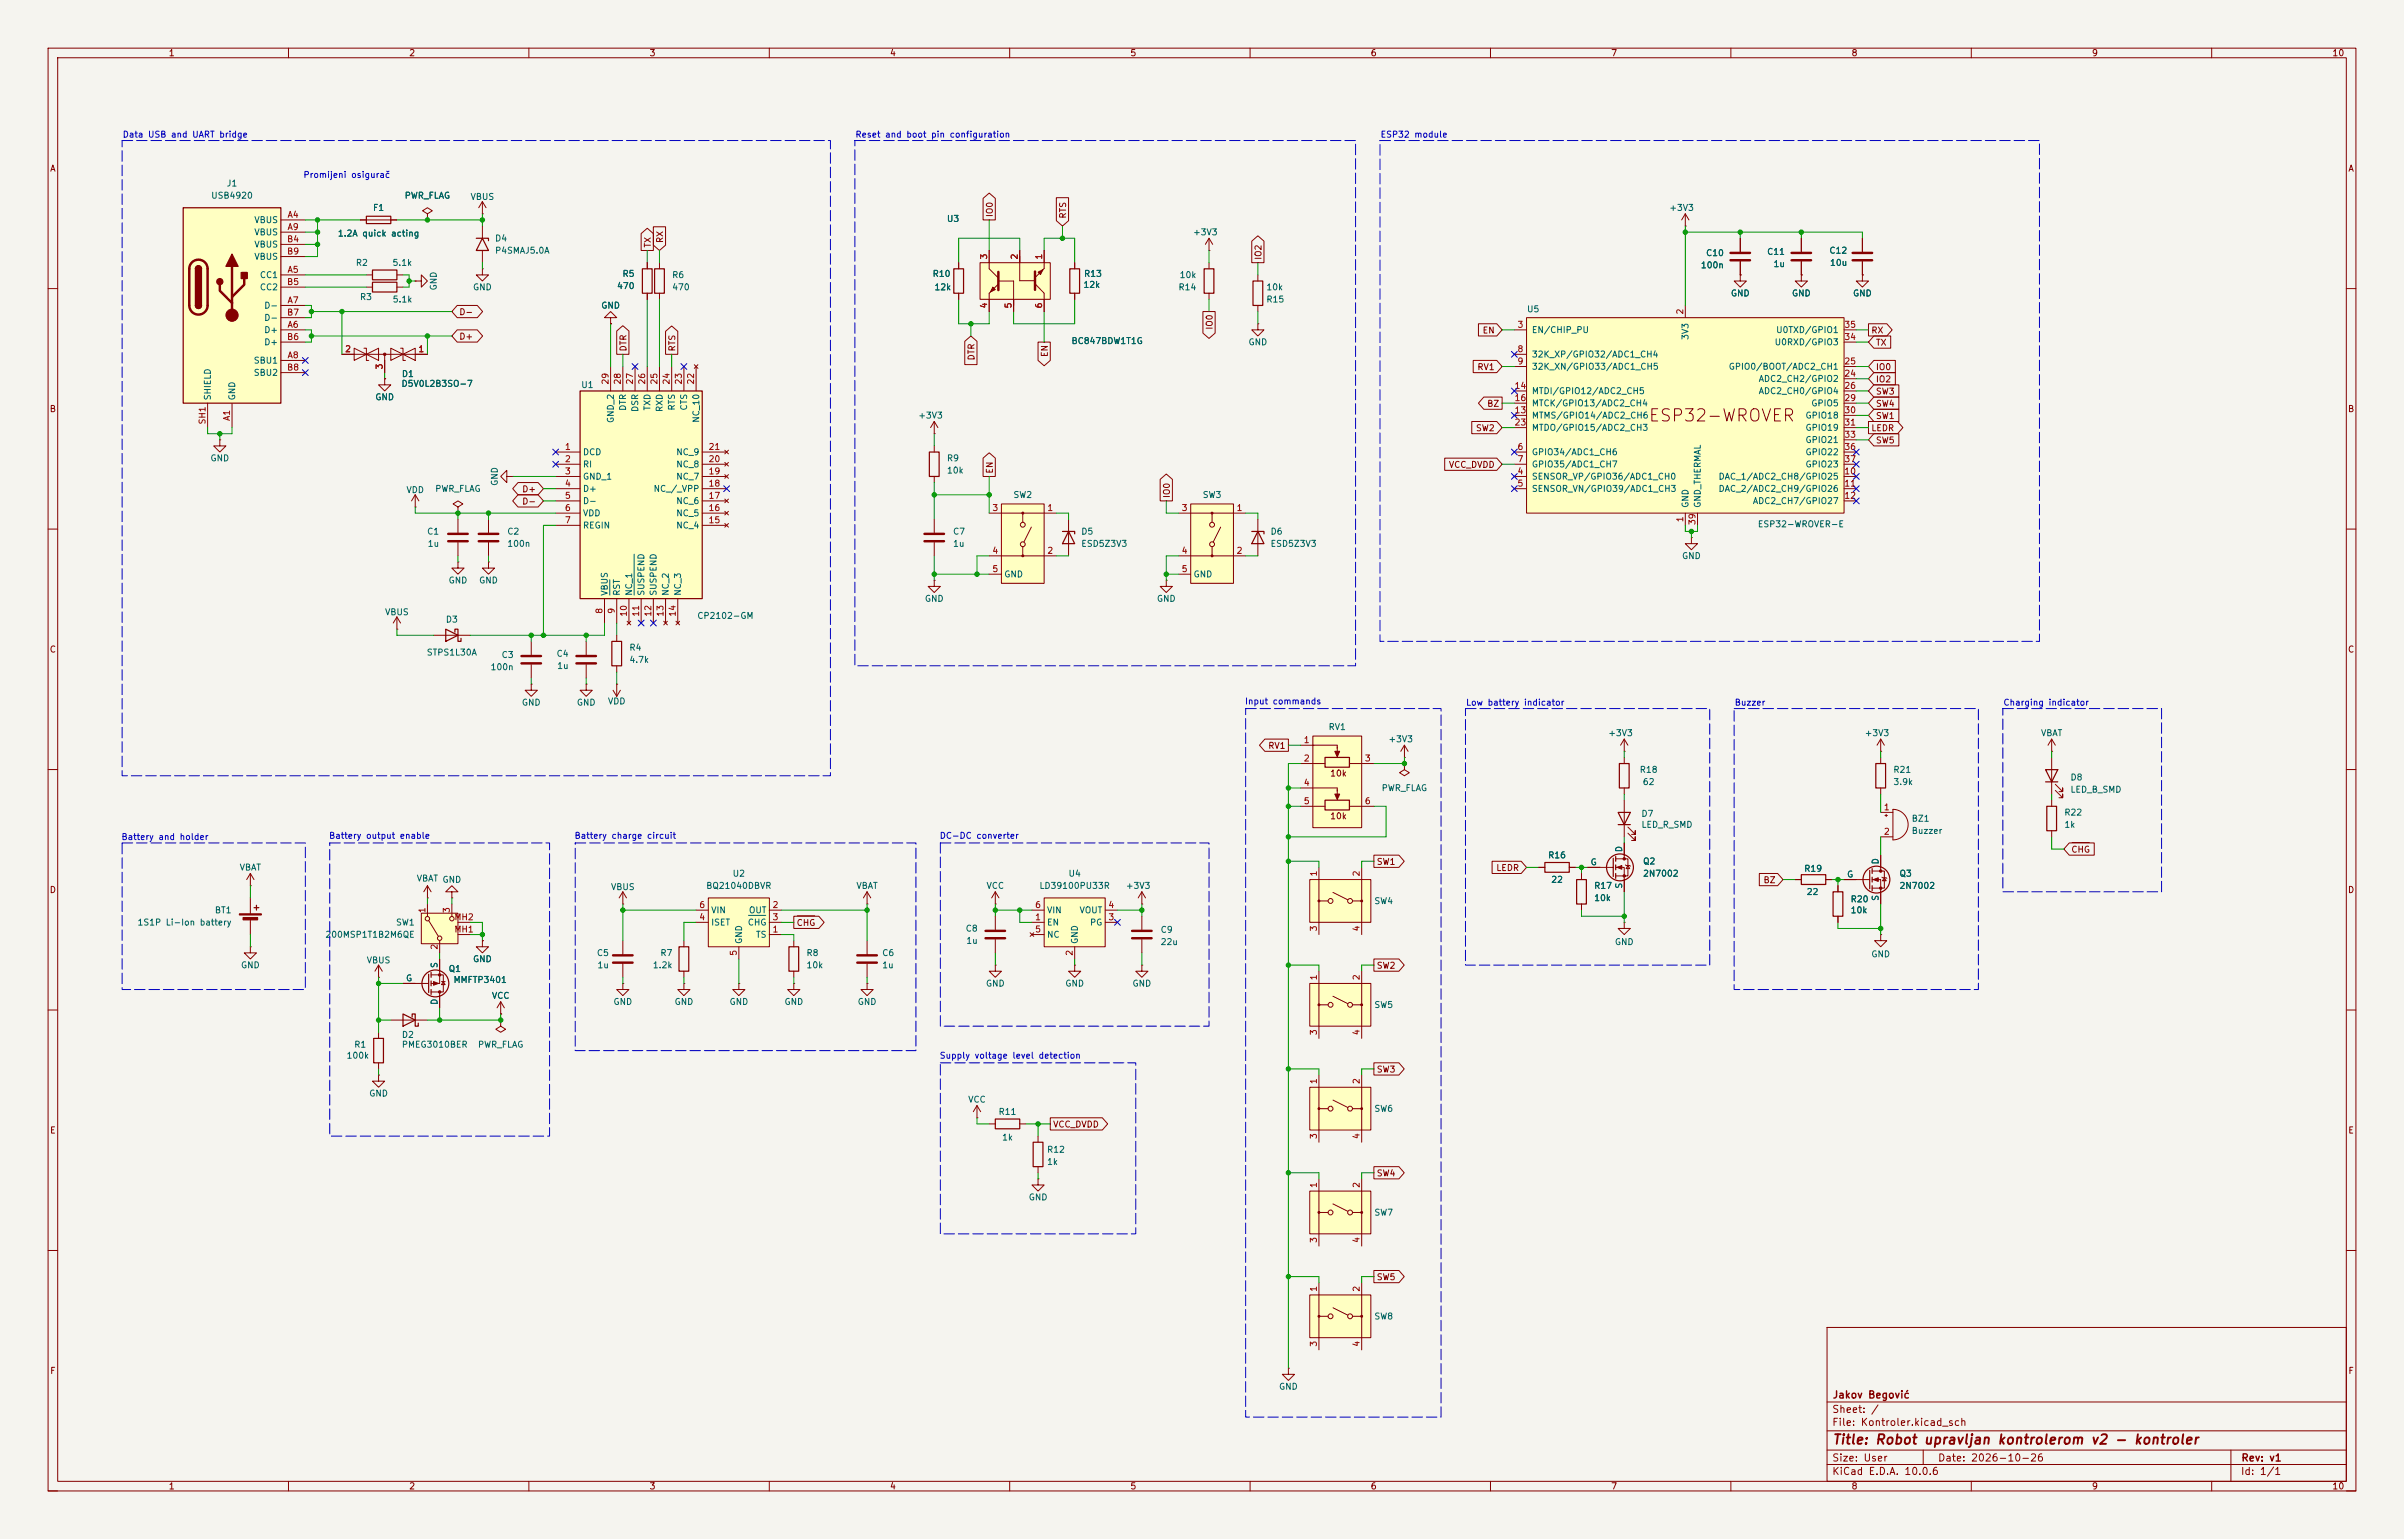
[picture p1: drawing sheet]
<svg xmlns="http://www.w3.org/2000/svg" width="500mm" height="320mm" viewBox="0 0 500 320" stroke-linecap="round" stroke-linejoin="round" font-family="sans-serif">
<defs><g id="words">
<text font-size="2.5" fill="#840000" x="342.7" y="88.3">ESP32-­WROVER</text>
<text font-size="2" fill="#840000" x="381" y="300.8">Title: Robot upravljan kontrolerom v2 - kontroler</text>
<g font-size="1.5" fill="#840000">
<text x="381" y="291.1">Jakov Begović</text>
<text x="381" y="296.9">File: Kontroler.kicad_sch</text>
<text x="381" y="294.2">Sheet: /</text>
<text x="381" y="304.3">Size: User</text>
<text x="403" y="304.3">Date: 2026-10-26</text>
<text x="466" y="304.2">Rev: v1</text>
<text x="381" y="307.1">KiCad E.D.A. 10.0.6</text>
<text x="466" y="307.1">Id: 1/1</text>
</g>
<g font-size="1.3" fill="#840000">
<text x="35" y="12">1</text>
<text x="85" y="12">2</text>
<text x="135" y="12">3</text>
<text x="185" y="12">4</text>
<text x="235" y="12">5</text>
<text x="285" y="12">6</text>
<text x="335" y="12">7</text>
<text x="385" y="12">8</text>
<text x="435" y="12">9</text>
<text x="485" y="12">10</text>
<text x="10.3" y="36">A</text>
<text x="488.3" y="36">A</text>
<text x="206.8" y="45.3" transform="rotate(-90 206.8 45.3)">IO0</text>
<text x="222" y="45.6" transform="rotate(-90 222 45.6)">RTS</text>
<text x="135.7" y="51.6" transform="rotate(-90 135.7 51.6)">TX</text>
<text x="138.2" y="50.6" transform="rotate(-90 138.2 50.6)">RX</text>
<text x="262.7" y="54.1" transform="rotate(-90 262.7 54.1)">IO2</text>
<text x="95.4" y="65.8">D-</text>
<text x="95.4" y="70.9">D+</text>
<text x="252.5" y="68.7" transform="rotate(-90 252.5 68.7)">IO0</text>
<text x="308.3" y="69.6">EN</text>
<text x="389.1" y="69.6">RX</text>
<text x="130.6" y="73.2" transform="rotate(-90 130.6 73.2)">DTR</text>
<text x="140.8" y="73.2" transform="rotate(-90 140.8 73.2)">RTS</text>
<text x="203" y="75.1" transform="rotate(-90 203 75.1)">DTR</text>
<text x="218.2" y="74.3" transform="rotate(-90 218.2 74.3)">EN</text>
<text x="307.2" y="77.3">RV1</text>
<text x="390.1" y="77.3">IO0</text>
<text x="390.1" y="72.2">TX</text>
<text x="390.1" y="79.8">IO2</text>
<text x="390.1" y="82.3">SW3</text>
<text x="10.2" y="86">B</text>
<text x="306.9" y="90">SW2</text>
<text x="309.2" y="84.9">BZ</text>
<text x="389.1" y="90">LEDR</text>
<text x="390.1" y="87.4">SW1</text>
<text x="390.1" y="84.9">SW4</text>
<text x="488.2" y="86">B</text>
<text x="390.1" y="92.5">SW5</text>
<text x="206.8" y="98.6" transform="rotate(-90 206.8 98.6)">EN</text>
<text x="301.2" y="97.6">VCC_DVDD</text>
<text x="108.5" y="105.2">D-</text>
<text x="108.5" y="102.7">D+</text>
<text x="243.6" y="103.7" transform="rotate(-90 243.6 103.7)">IO0</text>
<text x="10.2" y="136">C</text>
<text x="488.2" y="136">C</text>
<text x="263.7" y="156">RV1</text>
<text x="276.5" y="161.8">10k</text>
<text x="276.5" y="170.6">10k</text>
<text x="430.7" y="177.6">CHG</text>
<text x="10.2" y="186">D</text>
<text x="286.2" y="180.1">SW1</text>
<text x="311.1" y="181.4">LEDR</text>
<text x="366.7" y="183.9">BZ</text>
<text x="488.2" y="186">D</text>
<text x="165.6" y="192.8">CHG</text>
<text x="286.2" y="201.7">SW2</text>
<text x="286.2" y="223.3">SW3</text>
<text x="10.3" y="236">E</text>
<text x="218.9" y="234.7">VCC_DVDD</text>
<text x="488.3" y="236">E</text>
<text x="286.2" y="244.9">SW4</text>
<text x="286.2" y="266.5">SW5</text>
<text x="10.3" y="286">F</text>
<text x="488.3" y="286">F</text>
<text x="35" y="310">1</text>
<text x="85" y="310">2</text>
<text x="135" y="310">3</text>
<text x="185" y="310">4</text>
<text x="235" y="310">5</text>
<text x="285" y="310">6</text>
<text x="335" y="310">7</text>
<text x="385" y="310">8</text>
<text x="435" y="310">9</text>
<text x="485" y="310">10</text>
</g>
<g font-size="1.3" fill="#0000c2">
<text x="25.4" y="28.9">Data USB and UART bridge</text>
<text x="177.8" y="28.9">Reset and boot pin configuration</text>
<text x="287" y="28.9">ESP32 module</text>
<text x="63" y="37.3">Promijeni osigurač</text>
<text x="258.8" y="146.8">Input commands</text>
<text x="304.8" y="147">Low battery indicator</text>
<text x="360.7" y="147">Buzzer</text>
<text x="416.6" y="147">Charging indicator</text>
<text x="25.2" y="175">Battery and holder</text>
<text x="68.3" y="174.7">Battery output enable</text>
<text x="119.4" y="174.7">Battery charge circuit</text>
<text x="195.3" y="174.7">DC-DC converter</text>
<text x="195.3" y="220.4">Supply voltage level detection</text>
</g>
<g font-size="1.3" fill="#006464">
<text x="43.8" y="41.6">USB4920</text>
<text x="47" y="39.1">J1</text>
<text x="84.1" y="41.6">PWR_FLAG</text>
<text x="97.8" y="41.9">VBUS</text>
<text x="52.8" y="46.7">VBUS</text>
<text x="77.5" y="44.2">F1</text>
<text x="196.8" y="46.4">U3</text>
<text x="347.1" y="44.2">+3V3</text>
<text x="52.8" y="49.2">VBUS</text>
<text x="52.8" y="51.8">VBUS</text>
<text x="70.1" y="49.5">1.2A quick acting</text>
<text x="102.9" y="50.5">D4</text>
<text x="102.9" y="53">P4SMAJ5.0A</text>
<text x="248" y="49.2">+3V3</text>
<text x="354.7" y="53.6">C10</text>
<text x="367.4" y="53.3">C11</text>
<text x="380.4" y="53">C12</text>
<text x="52.8" y="54.3">VBUS</text>
<text x="53.9" y="58.1">CC1</text>
<text x="73.9" y="55.6">R2</text>
<text x="81.5" y="55.6">5.1k</text>
<text x="129.4" y="57.9">R5</text>
<text x="139.7" y="58.1">R6</text>
<text x="193.9" y="57.9">R10</text>
<text x="225.4" y="57.9">R13</text>
<text x="245.2" y="58.1">10k</text>
<text x="353.6" y="56.1">100n</text>
<text x="368.8" y="55.8">1u</text>
<text x="380.5" y="55.6">10u</text>
<text x="53.9" y="60.7">CC2</text>
<text x="54.8" y="64.5">D-</text>
<text x="74.8" y="62.7">R3</text>
<text x="81.6" y="63.2">5.1k</text>
<text x="91.1" y="60.5" transform="rotate(-90 91.1 60.5)">GND</text>
<text x="98.3" y="60.7">GND</text>
<text x="124.9" y="64.5">GND</text>
<text x="128.2" y="60.4">470</text>
<text x="139.7" y="60.7">470</text>
<text x="194.2" y="60.7">12k</text>
<text x="225.2" y="60.2">12k</text>
<text x="245" y="60.7">R14</text>
<text x="263.3" y="60.7">10k</text>
<text x="263.3" y="63.2">R15</text>
<text x="317.5" y="65.2">U5</text>
<text x="359.9" y="61.9">GND</text>
<text x="372.6" y="61.9">GND</text>
<text x="385.3" y="61.9">GND</text>
<text x="54.8" y="69.6">D+</text>
<text x="54.8" y="67">D-</text>
<text x="222.7" y="71.8">BC847BDW1T1G</text>
<text x="318.5" y="69.6">EN/CHIP_PU</text>
<text x="351.5" y="70.8" transform="rotate(-90 351.5 70.8)">3V3</text>
<text x="369.3" y="69.6">U0TXD/GPIO1</text>
<text x="52.7" y="75.9">SBU1</text>
<text x="54.8" y="72.1">D+</text>
<text x="259.6" y="72.1">GND</text>
<text x="318.5" y="74.6">32K_XP/GPIO32/ADC1_CH4</text>
<text x="318.5" y="77.2">32K_XN/GPIO33/ADC1_CH5</text>
<text x="359.4" y="77.2">GPIO0/BOOT/ADC2_CH1</text>
<text x="369" y="72.1">U0RXD/GPIO3</text>
<text x="44.1" y="83.3" transform="rotate(-90 44.1 83.3)">SHIELD</text>
<text x="49.2" y="83.3" transform="rotate(-90 49.2 83.3)">GND</text>
<text x="52.7" y="78.4">SBU2</text>
<text x="77.9" y="83.5">GND</text>
<text x="83.4" y="80.7">D5V0L2B3SO-7</text>
<text x="83.5" y="78.7">D1</text>
<text x="120.8" y="81">U1</text>
<text x="318.5" y="82.3">MTDI/GPIO12/ADC2_CH5</text>
<text x="365.7" y="79.7">ADC2_CH2/GPIO2</text>
<text x="365.7" y="82.3">ADC2_CH0/GPIO4</text>
<text x="128" y="88.1" transform="rotate(-90 128 88.1)">GND_2</text>
<text x="130.5" y="85.5" transform="rotate(-90 130.5 85.5)">DTR</text>
<text x="133" y="85.8" transform="rotate(-90 133 85.8)">DSR</text>
<text x="135.6" y="85.5" transform="rotate(-90 135.6 85.5)">TXD</text>
<text x="138.1" y="85.8" transform="rotate(-90 138.1 85.8)">RXD</text>
<text x="140.7" y="85.5" transform="rotate(-90 140.7 85.5)">RTS</text>
<text x="143.2" y="85.5" transform="rotate(-90 143.2 85.5)">CTS</text>
<text x="145.7" y="88" transform="rotate(-90 145.7 88)">NC_10</text>
<text x="190.9" y="87.3">+3V3</text>
<text x="318.5" y="87.3">MTMS/GPIO14/ADC2_CH6</text>
<text x="318.5" y="84.8">MTCK/GPIO13/ADC2_CH4</text>
<text x="318.5" y="89.9">MTDO/GPIO15/ADC2_CH3</text>
<text x="375.4" y="87.3">GPIO18</text>
<text x="375.4" y="89.9">GPIO19</text>
<text x="376.6" y="84.8">GPIO5</text>
<text x="121.1" y="95">DCD</text>
<text x="140.5" y="95">NC_9</text>
<text x="318.5" y="95">GPIO34/ADC1_CH6</text>
<text x="375.4" y="92.4">GPIO21</text>
<text x="375.4" y="95">GPIO22</text>
<text x="43.7" y="96.2">GND</text>
<text x="103.8" y="101.1" transform="rotate(-90 103.8 101.1)">GND</text>
<text x="121.1" y="97.5">RI</text>
<text x="121.1" y="100">GND_1</text>
<text x="140.5" y="100">NC_7</text>
<text x="140.5" y="97.5">NC_8</text>
<text x="196.8" y="96.2">R9</text>
<text x="196.8" y="98.8">10k</text>
<text x="318.5" y="100">SENSOR_VP/GPIO36/ADC1_CH0</text>
<text x="318.5" y="97.5">GPIO35/ADC1_CH7</text>
<text x="357.3" y="100">DAC_1/ADC2_CH8/GPIO25</text>
<text x="375.4" y="97.5">GPIO23</text>
<text x="84.4" y="102.8">VDD</text>
<text x="90.4" y="102.6">PWR_FLAG</text>
<text x="121.1" y="102.6">D+</text>
<text x="121.1" y="105.1">D-</text>
<text x="121.1" y="107.7">VDD</text>
<text x="135.8" y="102.6">NC_/_VPP</text>
<text x="140.5" y="107.7">NC_5</text>
<text x="140.5" y="105.1">NC_6</text>
<text x="210.7" y="103.8">SW2</text>
<text x="250" y="103.8">SW3</text>
<text x="318.5" y="102.6">SENSOR_VN/GPIO39/ADC1_CH3</text>
<text x="351.5" y="105.7" transform="rotate(-90 351.5 105.7)">GND</text>
<text x="354" y="105.7" transform="rotate(-90 354 105.7)">GND_THERMAL</text>
<text x="357.3" y="102.6">DAC_2/ADC2_CH9/GPIO26</text>
<text x="364.5" y="105.1">ADC2_CH7/GPIO27</text>
<text x="88.7" y="111.5">C1</text>
<text x="105.4" y="111.5">C2</text>
<text x="121.1" y="110.2">REGIN</text>
<text x="140.5" y="110.2">NC_4</text>
<text x="198.1" y="111.5">C7</text>
<text x="224.8" y="111.5">D5</text>
<text x="264.1" y="111.5">D6</text>
<text x="365.5" y="109.9">ESP32-WROVER-E</text>
<text x="88.8" y="114">1u</text>
<text x="105.4" y="114">100n</text>
<text x="198.1" y="114">1u</text>
<text x="224.8" y="114">ESD5Z3V3</text>
<text x="264.1" y="114">ESD5Z3V3</text>
<text x="349.7" y="116.5">GND</text>
<text x="93.2" y="121.6">GND</text>
<text x="99.5" y="121.6">GND</text>
<text x="126.7" y="124" transform="rotate(-90 126.7 124)">VBUS</text>
<text x="129.2" y="124" transform="rotate(-90 129.2 124)">RST</text>
<text x="131.8" y="124" transform="rotate(-90 131.8 124)">NC_1</text>
<text x="134.3" y="124" transform="rotate(-90 134.3 124)">SUSPEND</text>
<text x="136.9" y="124" transform="rotate(-90 136.9 124)">SUSPEND</text>
<text x="139.4" y="124" transform="rotate(-90 139.4 124)">NC_2</text>
<text x="141.9" y="124" transform="rotate(-90 141.9 124)">NC_3</text>
<text x="192.2" y="125.4">GND</text>
<text x="208.8" y="120.4">GND</text>
<text x="240.5" y="125.4">GND</text>
<text x="248.1" y="120.4">GND</text>
<text x="80" y="128.2">VBUS</text>
<text x="92.6" y="129.8">D3</text>
<text x="144.9" y="129">CP2102-GM</text>
<text x="88.7" y="136.6">STPS1L30A</text>
<text x="104.2" y="137.1">C3</text>
<text x="115.6" y="136.9">C4</text>
<text x="130.8" y="135.6">R4</text>
<text x="101.9" y="139.7">100n</text>
<text x="115.8" y="139.4">1u</text>
<text x="130.8" y="138.1">4.7k</text>
<text x="108.4" y="147">GND</text>
<text x="119.9" y="147">GND</text>
<text x="126.3" y="146.8">VDD</text>
<text x="276.2" y="152.1">RV1</text>
<text x="288.7" y="154.6">+3V3</text>
<text x="334.4" y="153.4">+3V3</text>
<text x="387.7" y="153.4">+3V3</text>
<text x="424.4" y="153.4">VBAT</text>
<text x="340.9" y="161">R18</text>
<text x="393.7" y="161">R21</text>
<text x="287.3" y="164.8">PWR_FLAG</text>
<text x="341.6" y="163.5">62</text>
<text x="393.7" y="163.5">3.9k</text>
<text x="430.5" y="162.6">D8</text>
<text x="430.5" y="165.1">LED_B_SMD</text>
<text x="341.3" y="170.1">D7</text>
<text x="341.3" y="172.4">LED_R_SMD</text>
<text x="397.5" y="171.2">BZ1</text>
<text x="397.5" y="173.7">Buzzer</text>
<text x="429.2" y="169.9">R22</text>
<text x="429.2" y="172.4">1k</text>
<text x="321.9" y="178.8">R16</text>
<text x="337.7" y="177.3" transform="rotate(-90 337.7 177.3)">D</text>
<text x="391" y="179.8" transform="rotate(-90 391 179.8)">D</text>
<text x="49.7" y="181.3">VBAT</text>
<text x="86.6" y="183.6">VBAT GND</text>
<text x="127" y="185.4">VBUS</text>
<text x="146.8" y="185.1">BQ21040DBVR</text>
<text x="152.3" y="182.6">U2</text>
<text x="178" y="185.1">VBAT</text>
<text x="205.1" y="185.1">VCC</text>
<text x="216.1" y="185.1">LD39100PU33R</text>
<text x="222.1" y="182.6">U4</text>
<text x="234.1" y="185.1">+3V3</text>
<text x="322.5" y="183.9">22</text>
<text x="330.7" y="180.2">G</text>
<text x="331.5" y="185.1">R17</text>
<text x="337.7" y="184.9" transform="rotate(-90 337.7 184.9)">S</text>
<text x="341.6" y="180">Q2</text>
<text x="341.6" y="182.6">2N7002</text>
<text x="375.1" y="181.6">R19</text>
<text x="384" y="182.8">G</text>
<text x="395" y="182.6">Q3</text>
<text x="395" y="185.1">2N7002</text>
<text x="44.6" y="190.2">BT1</text>
<text x="147.8" y="190.2">VIN</text>
<text x="155.7" y="190.2">OUT</text>
<text x="217.7" y="190.2">VIN</text>
<text x="224.4" y="190.2">VOUT</text>
<text x="285.7" y="188.3">SW4</text>
<text x="331.5" y="187.7">10k</text>
<text x="375.7" y="186.4">22</text>
<text x="384.8" y="187.9">R20</text>
<text x="384.8" y="190.2">10k</text>
<text x="391" y="187.4" transform="rotate(-90 391 187.4)">S</text>
<text x="28.5" y="192.7">1S1P Li-Ion battery</text>
<text x="67.6" y="195.3">200MSP1T1B2M6QE</text>
<text x="82.3" y="192.7">SW1</text>
<text x="147.8" y="192.7">ISET</text>
<text x="154.6" y="196.4" transform="rotate(-90 154.6 196.4)">GND</text>
<text x="155.4" y="192.7">CHG</text>
<text x="157.1" y="195.3">TS</text>
<text x="200.7" y="194">C8</text>
<text x="200.9" y="196.6">1u</text>
<text x="217.7" y="192.7">EN</text>
<text x="217.7" y="195.3">NC</text>
<text x="224.5" y="196.4" transform="rotate(-90 224.5 196.4)">GND</text>
<text x="226.6" y="192.7">PG</text>
<text x="241.3" y="194.3">C9</text>
<text x="241.3" y="196.8">22u</text>
<text x="335.8" y="196.8">GND</text>
<text x="50" y="201.6">GND</text>
<text x="76.2" y="200.6">VBUS</text>
<text x="91.3" y="201.4" transform="rotate(-90 91.3 201.4)">S</text>
<text x="93.2" y="202.4">Q1</text>
<text x="98.3" y="200.4">GND</text>
<text x="124" y="199.1">C5</text>
<text x="124.1" y="201.6">1u</text>
<text x="135.7" y="201.6">1.2k</text>
<text x="137.2" y="199.1">R7</text>
<text x="167.6" y="199.1">R8</text>
<text x="167.6" y="201.6">10k</text>
<text x="183.4" y="199.1">C6</text>
<text x="183.4" y="201.6">1u</text>
<text x="389.1" y="199.3">GND</text>
<text x="84.3" y="204.3">G</text>
<text x="91.3" y="209.1" transform="rotate(-90 91.3 209.1)">D</text>
<text x="94.2" y="204.7">MMFTP3401</text>
<text x="102.2" y="208">VCC</text>
<text x="127.5" y="209.3">GND</text>
<text x="140.2" y="209.3">GND</text>
<text x="151.6" y="209.3">GND</text>
<text x="163.1" y="209.3">GND</text>
<text x="178.3" y="209.3">GND</text>
<text x="204.9" y="205.4">GND</text>
<text x="221.5" y="205.4">GND</text>
<text x="235.4" y="205.4">GND</text>
<text x="285.7" y="209.9">SW5</text>
<text x="72" y="220.4">100k</text>
<text x="73.6" y="218.1">R1</text>
<text x="83.5" y="218.1">PMEG3010BER</text>
<text x="83.5" y="216.1">D2</text>
<text x="99.3" y="218.1">PWR_FLAG</text>
<text x="76.7" y="228.3">GND</text>
<text x="201.3" y="229.6">VCC</text>
<text x="207.6" y="232.1">R11</text>
<text x="285.7" y="231.5">SW6</text>
<text x="208.3" y="237.4">1k</text>
<text x="217.7" y="240">R12</text>
<text x="217.7" y="242.5">1k</text>
<text x="213.9" y="249.9">GND</text>
<text x="285.7" y="253.1">SW7</text>
<text x="285.7" y="274.7">SW8</text>
<text x="265.9" y="289.3">GND</text>
</g>
<g font-size="1.3" fill="#a90000">
<text x="59.7" y="45.6">A4</text>
<text x="59.6" y="50.7">B4</text>
<text x="59.6" y="53.2">B9</text>
<text x="59.7" y="48.1">A9</text>
<text x="59.6" y="59.6">B5</text>
<text x="59.7" y="57">A5</text>
<text x="205.6" y="54.1" transform="rotate(-90 205.6 54.1)">3</text>
<text x="212" y="54.1" transform="rotate(-90 212 54.1)">2</text>
<text x="217" y="54.1" transform="rotate(-90 217 54.1)">1</text>
<text x="59.6" y="65.9">B7</text>
<text x="59.7" y="63.4">A7</text>
<text x="205.6" y="64.2" transform="rotate(-90 205.6 64.2)">4</text>
<text x="210.7" y="64.2" transform="rotate(-90 210.7 64.2)">5</text>
<text x="217" y="64.2" transform="rotate(-90 217 64.2)">6</text>
<text x="350.4" y="65.5" transform="rotate(-90 350.4 65.5)">2</text>
<text x="59.6" y="71">B6</text>
<text x="59.7" y="68.5">A6</text>
<text x="315.5" y="68.5">3</text>
<text x="383.5" y="71">34</text>
<text x="383.5" y="68.5">35</text>
<text x="59.6" y="77.3">B8</text>
<text x="59.7" y="74.8">A8</text>
<text x="71.7" y="73.5">2</text>
<text x="79.9" y="76.9" transform="rotate(-90 79.9 76.9)">3</text>
<text x="86.9" y="73.5">1</text>
<text x="315.5" y="73.5">8</text>
<text x="315.5" y="76.1">9</text>
<text x="383.5" y="76.1">25</text>
<text x="126.9" y="80.1" transform="rotate(-90 126.9 80.1)">29</text>
<text x="129.4" y="80.1" transform="rotate(-90 129.4 80.1)">28</text>
<text x="131.9" y="80.1" transform="rotate(-90 131.9 80.1)">27</text>
<text x="134.5" y="80.1" transform="rotate(-90 134.5 80.1)">26</text>
<text x="137" y="80.1" transform="rotate(-90 137 80.1)">25</text>
<text x="139.6" y="80.1" transform="rotate(-90 139.6 80.1)">24</text>
<text x="142.1" y="80.1" transform="rotate(-90 142.1 80.1)">23</text>
<text x="144.6" y="80.1" transform="rotate(-90 144.6 80.1)">22</text>
<text x="314.9" y="81.2">14</text>
<text x="314.9" y="83.7">16</text>
<text x="383.5" y="78.6">24</text>
<text x="383.5" y="81.2">26</text>
<text x="383.5" y="83.7">29</text>
<text x="43" y="88.4" transform="rotate(-90 43 88.4)">SH1</text>
<text x="48.1" y="87.6" transform="rotate(-90 48.1 87.6)">A1</text>
<text x="314.9" y="86.2">13</text>
<text x="314.9" y="88.8">23</text>
<text x="383.5" y="86.2">30</text>
<text x="383.5" y="88.8">31</text>
<text x="117.4" y="93.9">1</text>
<text x="147.3" y="93.9">21</text>
<text x="315.5" y="93.9">6</text>
<text x="383.5" y="91.3">33</text>
<text x="383.5" y="93.9">36</text>
<text x="117.4" y="96.4">2</text>
<text x="117.4" y="98.9">3</text>
<text x="117.4" y="101.5">4</text>
<text x="147.3" y="101.5">18</text>
<text x="147.3" y="98.9">19</text>
<text x="147.3" y="96.4">20</text>
<text x="315.5" y="98.9">4</text>
<text x="315.5" y="101.5">5</text>
<text x="315.5" y="96.4">7</text>
<text x="383.5" y="98.9">10</text>
<text x="383.5" y="101.5">11</text>
<text x="383.5" y="96.4">37</text>
<text x="117.4" y="104">5</text>
<text x="117.4" y="106.6">6</text>
<text x="147.3" y="106.6">16</text>
<text x="147.3" y="104">17</text>
<text x="206.3" y="106.6">3</text>
<text x="217.7" y="106.6">1</text>
<text x="245.6" y="106.6">3</text>
<text x="257.1" y="106.6">1</text>
<text x="383.5" y="104">12</text>
<text x="117.4" y="109.1">7</text>
<text x="147.3" y="109.1">15</text>
<text x="350.4" y="108.7" transform="rotate(-90 350.4 108.7)">1</text>
<text x="352.9" y="109.3" transform="rotate(-90 352.9 109.3)">39</text>
<text x="206.3" y="115.4">4</text>
<text x="206.3" y="119.3">5</text>
<text x="217.7" y="115.4">2</text>
<text x="245.6" y="115.4">4</text>
<text x="245.6" y="119.3">5</text>
<text x="257.1" y="115.4">2</text>
<text x="125.6" y="127.7" transform="rotate(-90 125.6 127.7)">8</text>
<text x="128.1" y="127.7" transform="rotate(-90 128.1 127.7)">9</text>
<text x="130.7" y="128.3" transform="rotate(-90 130.7 128.3)">10</text>
<text x="133.2" y="128.3" transform="rotate(-90 133.2 128.3)">11</text>
<text x="135.8" y="128.3" transform="rotate(-90 135.8 128.3)">12</text>
<text x="138.3" y="128.3" transform="rotate(-90 138.3 128.3)">13</text>
<text x="140.8" y="128.3" transform="rotate(-90 140.8 128.3)">14</text>
<text x="271" y="154.8">1</text>
<text x="271" y="158.6">2</text>
<text x="283.7" y="158.6">3</text>
<text x="271" y="163.7">4</text>
<text x="271" y="167.5">5</text>
<text x="283.7" y="167.5">6</text>
<text x="391.7" y="168.8">1</text>
<text x="391.7" y="173.9">2</text>
<text x="274.2" y="182.4" transform="rotate(-90 274.2 182.4)">1</text>
<text x="283.1" y="182.4" transform="rotate(-90 283.1 182.4)">2</text>
<text x="88.8" y="190" transform="rotate(-90 88.8 190)">1</text>
<text x="93.8" y="190" transform="rotate(-90 93.8 190)">3</text>
<text x="94.4" y="191.6">MH2</text>
<text x="145.3" y="191.6">4</text>
<text x="145.3" y="189.1">6</text>
<text x="160.6" y="189.1">2</text>
<text x="160.6" y="191.6">3</text>
<text x="215.2" y="191.6">1</text>
<text x="215.2" y="189.1">6</text>
<text x="230.4" y="191.6">3</text>
<text x="230.4" y="189.1">4</text>
<text x="91.3" y="197.6" transform="rotate(-90 91.3 197.6)">2</text>
<text x="94.4" y="194.2">MH1</text>
<text x="160.6" y="194.2">1</text>
<text x="215.2" y="194.2">5</text>
<text x="274.2" y="193.8" transform="rotate(-90 274.2 193.8)">3</text>
<text x="283.1" y="193.8" transform="rotate(-90 283.1 193.8)">4</text>
<text x="153.5" y="198.9" transform="rotate(-90 153.5 198.9)">5</text>
<text x="223.4" y="198.9" transform="rotate(-90 223.4 198.9)">2</text>
<text x="274.2" y="203.9" transform="rotate(-90 274.2 203.9)">1</text>
<text x="283.1" y="203.9" transform="rotate(-90 283.1 203.9)">2</text>
<text x="274.2" y="215.4" transform="rotate(-90 274.2 215.4)">3</text>
<text x="283.1" y="215.4" transform="rotate(-90 283.1 215.4)">4</text>
<text x="274.2" y="225.5" transform="rotate(-90 274.2 225.5)">1</text>
<text x="283.1" y="225.5" transform="rotate(-90 283.1 225.5)">2</text>
<text x="274.2" y="237" transform="rotate(-90 274.2 237)">3</text>
<text x="283.1" y="237" transform="rotate(-90 283.1 237)">4</text>
<text x="274.2" y="247.1" transform="rotate(-90 274.2 247.1)">1</text>
<text x="283.1" y="247.1" transform="rotate(-90 283.1 247.1)">2</text>
<text x="274.2" y="258.6" transform="rotate(-90 274.2 258.6)">3</text>
<text x="283.1" y="258.6" transform="rotate(-90 283.1 258.6)">4</text>
<text x="274.2" y="268.7" transform="rotate(-90 274.2 268.7)">1</text>
<text x="283.1" y="268.7" transform="rotate(-90 283.1 268.7)">2</text>
<text x="274.2" y="280.1" transform="rotate(-90 274.2 280.1)">3</text>
<text x="283.1" y="280.1" transform="rotate(-90 283.1 280.1)">4</text>
</g>
</g></defs>
<path d="M0 0h500v320h-500z" fill="#f5f4ef" stroke="#f5f4ef" stroke-width=".21"/>
<g fill="none" stroke="#840000" stroke-width=".21">
<path d="M10 10h480v300h-480zM12 12h476v296h-476zM60 10v2M110 10v2M160 10v2M210 10v2M260 10v2M310 10v2M360 10v2M410 10v2M460 10v2M10 60h2"/>
<path d="M488 60h2M10 110h2M488 110h2M10 160h2M336 178.6h2.6v3.5h-2.6M337.8 175.3v3.3M338.1 179.8l1 .3M338.6 180l.4 .6h-.8zM488 160h2M94 185.4h1.2l-1.2-1.2-1.3 1.2h1.3v1.3M94 186.7h.1M129.5 188h.1"/>
<path d="M129.5 185.4l-.7 1.3M129.5 185.4l.8 1.3M129.5 185.4v2.6M129.5 195.6v2.8M330.2 180.4h5.3M336 180.4h1.8v5M10 210h2M78.7 203.2h.1M78.7 200.7l-.7 1.2M78.7 200.7l.8 1.2M78.7 200.7v2.5M129.5 200.4v2.8"/>
<path d="M488 210h2M10 260h2M380 276h108v32h-108zM488 260h2M380 297.5h108M380 291.5h108M10 310h2M60 308v2M110 308v2M160 308v2M210 308v2M260 308v2"/>
<path d="M310 308v2M360 308v2M380 304.5h108M380 301.5h108M400 301.5v3M410 308v2M460 308v2M464 301.5v6.5M488 310h2"/>
</g>
<g fill="none" stroke="#840000" stroke-width=".25">
<path d="M335.5 178.4v3.9M336 178.1v1M336 179.8v1.1M336 181.6v1"/>
<circle cx="336.9" cy="180.4" r="2.79"/>
</g>
<g fill="#840000" stroke="#840000" stroke-width=".21">
<path d="M336.3 180.4l1-.4v.7z"/>
<circle cx="337.8" cy="178.6" r=".25"/>
<circle cx="337.8" cy="182.1" r=".25"/>
</g>
<path d="M127.5 198.6h4.1M127.5 200.2h4.1" fill="none" stroke="#840000" stroke-width=".51"/>
<path d="M217.2 186.7h12.7v10.2h-12.7z" fill="#ffffc2"/>
<g fill="none" stroke="#840000" stroke-width=".21">
<path d="M134.6 54.6v1.3M137.2 54.6v1.3M71.1 73.7h17.8M73.7 72.4l5 2.5v-2.5l-5 2.5zM75.7 72.4h.5v2.5h.5M80 73.7v3.8M81.3 72.4v2.5l5.1-2.5v2.5zM83.3 72.4h.5v2.5h.5M134.6 61v1.2M137.2 61v1.2M292.1 158.8v1.2l1 .7-1 .6-1-.6 1-.7M292.1 158.8h.1"/>
<path d="M292.1 157.5h.1M292.1 155l-.8 1.2M292.1 155l.8 1.2M292.1 155v2.5M426.7 157.5v7.6M391.2 177.8v3.3M427.5 164.3l1.5 1.6v-.8v.8h-.8M427.5 163.1l1.5 1.5v-.8v.8h-.8M52.1 184.2h.1M52.1 196.9v1.2h1.2l-1.2 1.3-1.3-1.3h1.3M52.1 196.9h.1M52.1 181.6l-.8 1.3"/>
<path d="M52.1 181.6l.7 1.3M52.1 181.6v2.6M52.1 186.7v3.3M52.1 191v3.3M214.2 193.9l.8 .8M214.6 191.8h2.6M214.6 189.2h2.6M214.6 194.3h2.6M215 193.9l-.8 .8M217.2 186.7h12.7v10.2h-12.7zM223.5 196.9v2.5M229.9 191.8h2.5"/>
<path d="M229.9 189.2h2.5M373.4 182.9h1.2M379.7 182.9h1.3M382.3 184.2v1.2M382.3 190.5v1.3M383.5 182.9h5.4M389.4 181.1h2.5v3.6h-2.5M389.4 182.9h1.8v5.1M391.2 194.3v1.3h1.2l-1.2 1.3-1.3-1.3h1.3M391.2 194.3h.1M391.4 182.4l1 .2M391.9 182.5l.4 .6h-.8z"/>
<path d="M142.2 204.5v1.3h1.3l-1.3 1.2-1.2-1.2h1.2M142.2 204.5h.1M165.1 204.5v1.3h1.3l-1.3 1.2-1.3-1.2h1.3M165.1 204.5h.1M223.5 200.7v1.2h1.3l-1.3 1.3-1.3-1.3h1.3M223.5 200.7h.1M237.5 200.7v1.2h1.3l-1.3 1.3-1.3-1.3h1.3M237.5 200.7h.1"/>
</g>
<g fill="#840000" stroke="#840000" stroke-width=".21">
<path d="M389.6 182.9l1.1-.4v.8z"/>
<path d="M49.8 190h4.6v.3h-4.6z"/>
<path d="M50.5 190.8h3.1v.5h-3.1z"/>
<circle cx="80" cy="73.7" r=".25"/>
<circle cx="391.2" cy="181.1" r=".25"/>
<circle cx="391.2" cy="184.7" r=".25"/>
</g>
<g fill="none" stroke="#840000" stroke-width=".25">
<path d="M133.6 55.9h2v5.1h-2zM136.1 55.9h2.1v5.1h-2.1zM425.4 160h2.6l-1.3 2.6zM425.4 162.6h2.6M52.8 188.7h1M53.3 188.2v1M374.6 181.9h5.1v2h-5.1zM381.3 185.4h2v5.1h-2zM388.9 181v3.8M389.4 180.6v1M389.4 182.4v1M389.4 184.2v1"/>
<circle cx="390.3" cy="182.9" r="2.79"/>
</g>
<path d="M120.6 81.3h25.4v43.2h-25.4z" fill="#ffffc2"/>
<path d="M76.2 45h5.1v1.5h-5.1zM77.5 56.1h5v2.1h-5zM99.1 49.5h2.5v.5M100.3 49.5l1.3 2.6h-2.5zM260.6 58.4h2v5.1h-2zM120.6 81.3h25.4v43.2h-25.4zM260.3 110.5h2.6v.5M261.6 110.5l1.3 2.5h-2.6zM390.1 158.8h2.1v5h-2.1zM321.3 179.3h5.1v2.1h-5.1zM425.7 167.7h2v5h-2zM327.9 182.9h2v5.1h-2z" fill="none" stroke="#840000" stroke-width=".25"/>
<g fill="none" stroke="#840000" stroke-width=".21">
<path d="M74.9 45.7h7.6M76.2 57.2h1.3M82.5 57.2h1.3M86.4 58.4h1.2v-1.2l1.3 1.2-1.3 1.3v-1.3M86.4 58.4h.1M100.3 55.9v1.3h1.3l-1.3 1.2-1.2-1.2h1.2M100.3 55.9h.1M100.3 44.5h.1M100.3 41.9v2.6M100.3 47v2.5M100.3 52.1v2.5M100.3 41.9l-.7 1.3"/>
<path d="M100.3 41.9l.8 1.3M261.6 57.2v1.2M361.9 57.2v1.2h1.3l-1.3 1.3-1.2-1.3h1.2M361.9 57.2h.1M361.9 49.5v2.8M361.9 54.4v2.8M374.6 57.2v1.2h1.3l-1.3 1.3-1.2-1.3h1.2M374.6 57.2h.1M374.6 49.5v2.8M374.6 54.4v2.8M127 66.1h1.3l-1.3-1.3-1.3 1.3h1.3v1.2M127 67.3h.1"/>
<path d="M127 76.2v5.1M129.5 76.2v5.1M132.1 76.2v5.1M134.6 76.2v5.1M137.2 76.2v5.1M139.7 76.2v5.1M142.2 76.2v5.1M144.4 75.8l.8 .8M144.8 76.2v5.1M145.2 75.8l-.8 .8M261.6 67.3v1.3h1.3l-1.3 1.3-1.3-1.3h1.3M261.6 67.3h.1"/>
<path d="M261.6 63.5v1.3M115.6 94h5M115.6 96.5h5M115.6 99.1h5M146 94h5.1M146 96.5h5.1M146 99.1h5.1M150.7 98.7l.8 .8M150.7 96.1l.8 .8M150.7 93.6l.8 .8M151.5 98.7l-.8 .8M151.5 96.1l-.8 .8"/>
<path d="M151.5 93.6l-.8 .8M115.6 101.6h5M115.6 104.2h5M115.6 106.7h5M115.6 109.2h5M146 101.6h5.1M146 104.2h5.1M146 106.7h5.1M146 109.2h5.1M150.7 108.8l.8 .8M150.7 106.3l.8 .8M150.7 103.8l.8 .7"/>
<path d="M151.5 108.8l-.8 .8M151.5 106.3l-.8 .8M151.5 103.8l-.8 .7M261.6 108v7.6M351.8 111.8v1.2h1.3l-1.3 1.3-1.3-1.3h1.3M351.8 111.8h.1M121.9 133.4v2.8M121.9 138.2v2.8M125.7 124.5v5.1M128.3 124.5v5.1M130.4 129.2l.8 .7M130.8 124.5v5.1"/>
<path d="M131.2 129.2l-.8 .7M133.3 124.5v5.1M135.9 124.5v5.1M138 129.2l.8 .7M138.4 124.5v5.1M138.8 129.2l-.8 .7M140.6 129.2l.8 .7M141 124.5v5.1M141.4 129.2l-.8 .7M391.2 156.2h.1M391.2 153.7v2.5M391.2 157.5v1.3"/>
<path d="M391.2 153.7l-.8 1.3M391.2 153.7l.7 1.3M426.7 156.2h.1M426.7 153.7v2.5M426.7 153.7l-.7 1.3M426.7 153.7l.8 1.3M391.2 163.8v1.3M391.2 168.9h2.5M391.2 174h2.5M392 169.6h.6M392.3 169.3v.5M393.7 168.3a3.2 3.2 0 0 1 3.2 3.2 3.2 3.2 0 0 1-3.2 3.1z"/>
<path d="M426.7 166.4v1.3M426.7 172.7v1.3M237.5 188h.1M237.5 185.4v2.6M237.5 190.5v2.8M237.5 195.3v2.8M237.5 185.4l-.8 1.3M237.5 185.4l.8 1.3M320 180.4h1.3M326.4 180.4h1.3M328.9 181.6v1.3M328.9 188v1.2"/>
</g>
<path d="M131.9 115.2v8.5M126.8 120.5v3.2" fill="none" stroke="#006464" stroke-width=".21"/>
<path d="M359.9 52.6h4.1M359.9 54.1h4.1M372.6 52.6h4.1M372.6 54.1h4.1M119.9 136.4h4.1M119.9 137.9h4.1M235.5 193.6h4M235.5 195.1h4" fill="none" stroke="#840000" stroke-width=".51"/>
<path d="M208.3 104.8h8.9v16.5h-8.9z" fill="#ffffc2"/>
<g fill="none" stroke="#840000" stroke-width=".21">
<path d="M205.7 106.7h14M205.7 115.6h14M205.7 119.4h2.6M208.3 104.8h8.9v16.5h-8.9zM212.7 106.7v1.9M212.7 113.7v1.9M214.5 109.6l-1.5 3.1M222.2 108v7.6M337.8 156.2h.1M337.8 153.7v2.5M337.8 157.5v1.3M337.8 153.7l-.7 1.3"/>
<path d="M337.8 153.7l.8 1.3M337.8 163.8v1.3M337.8 166.4v7.6M338.6 173.2l1.5 1.6v-.8v.8h-.8M338.6 172l1.5 1.5v-.8v.8h-.8M337.8 191.8v1.3h1.3l-1.3 1.2-1.3-1.2h1.3M337.8 191.8h.1"/>
<circle cx="212.7" cy="109.1" r=".51"/>
<circle cx="212.7" cy="113.2" r=".51"/>
</g>
<g fill="#840000" stroke="#840000" stroke-width=".21">
<circle cx="212.7" cy="106.7" r=".2"/>
<circle cx="212.7" cy="115.6" r=".2"/>
</g>
<path d="M221 110.5h2.5v.5M222.2 110.5l1.3 2.5h-2.5zM336.8 158.8h2v5h-2zM336.5 168.9h2.6l-1.3 2.6zM336.5 171.5h2.6" fill="none" stroke="#840000" stroke-width=".25"/>
<path d="M317.5 66.1h66v40.6h-66z" fill="#ffffc2"/>
<g fill="none" stroke="#840000" stroke-width=".21">
<path d="M315 68.6h2.5M315 73.7h2.5M315 76.2h2.5M317.5 66.1h66v40.6h-66zM350.5 63.5v2.6M383.5 68.6h2.6M383.5 76.2h2.6M383.5 78.8h2.6M383.5 71.1h2.6M315 99.1h2.5M315 94h2.5M315 96.5h2.5"/>
<path d="M315 86.4h2.5M315 81.3h2.5M315 83.8h2.5M315 88.9h2.5M383.5 99.1h2.6M383.5 94h2.6M383.5 96.5h2.6M383.5 86.4h2.6M383.5 81.3h2.6M383.5 83.8h2.6M383.5 88.9h2.6M383.5 91.5h2.6"/>
<path d="M315 101.6h2.5M350.5 106.7v2.5M353.1 106.7v2.5M383.5 101.6h2.6M383.5 104.2h2.6"/>
</g>
<path d="M247.6 104.8h8.9v16.5h-8.9z" fill="#ffffc2"/>
<g fill="none" stroke="#840000" stroke-width=".21">
<path d="M245.1 106.7h14M245.1 115.6h14M245.1 119.4h2.5M247.6 104.8h8.9v16.5h-8.9zM252.1 106.7v1.9M252.1 113.7v1.9M253.9 109.6l-1.6 3.1M128.3 132.1v1.3M128.3 138.4v1.3M242.6 120.7v1.2h1.2l-1.2 1.3-1.3-1.3h1.3M242.6 120.7h.1"/>
<circle cx="252.1" cy="113.2" r=".51"/>
<circle cx="252.1" cy="109.1" r=".51"/>
</g>
<g fill="#840000" stroke="#840000" stroke-width=".21">
<circle cx="252.1" cy="106.7" r=".2"/>
<circle cx="252.1" cy="115.6" r=".2"/>
</g>
<path d="M127.3 133.4h2v5h-2z" fill="none" stroke="#840000" stroke-width=".25"/>
<path d="M147.3 186.7h12.7v10.2h-12.7z" fill="#ffffc2"/>
<g fill="none" stroke="#840000" stroke-width=".21">
<path d="M88.9 44.5l1-.7-1-.6-1 .6 1 .7v1.2M88.9 45.7h.1M387.3 57.2v1.2h1.3l-1.3 1.3-1.2-1.3h1.2M387.3 57.2h.1M387.3 49.5v2.8M387.3 54.4v2.8M144.8 189.2h2.5M144.8 191.8h2.5M147.3 186.7h12.7v10.2h-12.7zM153.7 196.9v2.5M160 194.3h2.6M160 189.2h2.6"/>
<path d="M160 191.8h2.6"/>
</g>
<path d="M155.7 190.3h3.6" fill="none" stroke="#006464" stroke-width=".21"/>
<path d="M385.3 52.6h4.1M385.3 54.1h4.1" fill="none" stroke="#840000" stroke-width=".51"/>
<path d="M203.8 54.6h14.6v7.6h-14.6z" fill="#ffffc2"/>
<path d="M207.6 56.5v3.8M215.3 56.5v3.8" fill="none" stroke="#840000" stroke-width=".51"/>
<g fill="none" stroke="#840000" stroke-width=".21">
<path d="M203.8 54.6h14.6v7.6h-14.6zM205.7 52.1v3.8l1.9 1.9M207.6 58.4h3.2v6.4M207.6 59.1l-1.9 1.9v3.8M212.1 52.1v6.3h3.2M215.3 59l1.8 1.9M217.2 52.1v3.7l-1.9 1.9M217.2 61v3.8M121.9 142.3v1.2h1.3l-1.3 1.3-1.3-1.3h1.3M121.9 142.3h.1M127.5 143.5l.8 1.3M128.3 142.3h.1"/>
<path d="M128.3 142.3v2.5M129 143.5l-.7 1.3M91.4 199.4v5.1h-1.7M100.3 195.6v1.3h1.3l-1.3 1.2-1.2-1.2h1.2M100.3 195.6h.1M142.2 195.6v1.3M165.1 195.6v1.3M78.7 214.6v1.3M81.3 212.1h7.6M83.8 204.5h5.4M89.7 202.7h2.5v3.6h-2.5M91.4 206.3v3.3"/>
<path d="M91.8 204.1h.8M92.2 204.1l.4 .6h-.8zM104.1 210.8h.1M104.1 212.1v1.3l1.1 .6-1.1 .6-1-.6 1-.6M104.1 212.1h.1M104.1 208.3l-.7 1.3M104.1 208.3l.8 1.3M104.1 208.3v2.5M129.5 204.5v1.3h1.3l-1.3 1.2-1.2-1.2h1.2M129.5 204.5h.1M142.2 201.9v1.3M153.7 204.5v1.3h1.2l-1.2 1.2-1.3-1.2h1.3"/>
<path d="M153.7 204.5h.1M165.1 201.9v1.3M78.7 223.5v1.3h1.3l-1.3 1.3-1.2-1.3h1.2M78.7 223.5h.1M78.7 221v1.3"/>
</g>
<g fill="#840000" stroke="#840000" stroke-width=".21">
<path d="M206.5 59.7l.5 .5-1 .5z"/>
<path d="M215.9 56.6l1-.5-.5 1z"/>
<path d="M90.2 204.1l1 .4-1 .4z"/>
<circle cx="91.4" cy="206.3" r=".25"/>
<circle cx="91.4" cy="202.7" r=".25"/>
</g>
<g fill="none" stroke="#840000" stroke-width=".25">
<path d="M141.2 196.9h2.1v5h-2.1zM164.1 196.9h2v5h-2zM77.7 215.9h2.1v5.1h-2.1zM83.8 210.8l2.6 1.3-2.6 1.3zM85.7 211.5v-.7h.7v2.6h.6v-.7M89.2 202.6v3.8M89.7 202.2v1M89.7 204v1M89.7 205.8v1"/>
<circle cx="90.6" cy="204.5" r="2.79"/>
</g>
<path d="M87.6 189.9h7.6v6.3h-7.6z" fill="#ffffc2"/>
<g fill="none" stroke="#840000" stroke-width=".21">
<path d="M76.2 59.7h1.3M82.5 59.7h1.3M251.5 52.1h.1M251.5 49.5v2.6M251.5 54.6v1.3M251.5 49.5l-.8 1.3M251.5 49.5l.7 1.3M350.5 47h.1M350.5 44.5l-.7 1.2M350.5 44.5l.8 1.2M350.5 44.5v2.5M251.5 61v1.2"/>
<path d="M105.4 99.1v-1.3l-1.3 1.3 1.3 1.2v-1.2h1.3M106.7 99.1h.1M86.4 105.4h.1M86.4 102.9l-.8 1.3M86.4 102.9l.7 1.3M86.4 102.9v2.5M95.2 105.4l1.1-.6-1.1-.6-1 .6 1 .6v1.3M95.2 106.7h.1M95.2 116.9v1.2h1.3l-1.3 1.3-1.2-1.3h1.2M95.2 116.9h.1M95.2 108v2.8M95.2 112.8v2.8"/>
<path d="M101.6 116.9v1.2h1.3l-1.3 1.3-1.3-1.3h1.3M101.6 116.9h.1M101.6 108v2.8M101.6 112.8v2.8M82.5 130.8h.1M82.5 128.3l-.7 1.3M82.5 128.3l.8 1.3M82.5 128.3v2.5M90.2 132.1h7.6M110.5 133.4v2.8M110.5 138.2v2.8M110.5 142.3v1.2h1.3l-1.3 1.3-1.3-1.3h1.3"/>
<path d="M110.5 142.3h.1M87.6 189.9h7.6v6.3h-7.6zM88.9 186.7h.1M88.9 184.2v2.5M88.9 188v2.5M88.9 184.2l-.8 1.2M88.9 184.2l.8 1.2M89.2 191.4l2 3.3M91.4 195.6v2.5M94 188v2.5M95.2 194.3h2.6M95.2 191.8h2.6"/>
<circle cx="88.9" cy="191" r=".46"/>
<circle cx="91.4" cy="195.1" r=".46"/>
<circle cx="94" cy="191" r=".46"/>
</g>
<path d="M77.5 58.7h5v2h-5zM250.4 55.9h2.1v5.1h-2.1zM92.7 130.8l2.5 1.3-2.5 1.3zM94.6 131.5v-.7h.6v2.6h.7v-.7" fill="none" stroke="#840000" stroke-width=".25"/>
<path d="M93.2 111h4.1M93.2 112.5h4.1M99.6 111h4M99.6 112.5h4M108.5 136.4h4M108.5 137.9h4" fill="none" stroke="#840000" stroke-width=".51"/>
<path d="M38.1 43.2h20.3v40.6h-20.3z" fill="#ffffc2"/>
<path d="M38.1 43.2h20.3v40.6h-20.3zM40.6 55.9l.2-.5 .5-.1 .4 .1 .2 .5M198.4 55.9h2v5.1h-2zM40.6 63.5l.2 .5 .5 .1 .4-.1 .2-.5M193.3 94h2v5.1h-2z" fill="none" stroke="#840000" stroke-width=".25"/>
<path d="M39.9 54.6a1.9 1.9 0 0 1 2.1-.5 1.9 1.9 0 0 1 1.2 1.8v7.6a1.91 1.91 0 0 1-1.9 1.9 1.91 1.91 0 0 1-1.9-1.9v-7.8l.1-.6zM45.7 59.2v1.3l2.6 2.5M48.3 55.4v10.1M50.8 57.9v1.3l-2.5 2.5M192.3 111h4M192.3 112.5h4M178.3 198.6h4.1M178.3 200.2h4.1" fill="none" stroke="#840000" stroke-width=".51"/>
<g fill="#840000" stroke="#840000" stroke-width=".25">
<path d="M40.6 55.9h1.3v7.6h-1.3z"/>
<path d="M40.8 55.4l.4-.1h.3l.4 .6h-1.3z"/>
<path d="M40.6 63.5h1.3l-.2 .5-.4 .1-.5-.1z"/>
<path d="M48.3 52.8l1.2 2.6h-2.5z"/>
<path d="M50.2 56.7h1.2v1.2h-1.2z"/>
<circle cx="45.7" cy="58.6" r=".63"/>
</g>
<circle cx="48.3" cy="65.5" r="1.27" fill="#840000" stroke="#840000" stroke-width=".21"/>
<g fill="none" stroke="#840000" stroke-width=".21">
<path d="M58.4 45.7h5.1M58.4 57.2h5.1M58.4 48.3h5.1M58.4 50.8h5.1M58.4 59.7h5.1M58.4 53.4h5.1M199.4 54.6v1.3M58.4 68.6h5.1M58.4 63.5h5.1M58.4 74.9h5.1M58.4 71.1h5.1M58.4 66.1h5.1"/>
<path d="M58.4 77.5h5.1M80 78.8v1.2h1.3l-1.3 1.3-1.3-1.3h1.3M80 78.8h.1M199.4 61v1.2M43.2 83.8v5.1M45.7 91.5v1.2h1.3l-1.3 1.3-1.3-1.3h1.3M45.7 91.5h.1M48.3 83.8v5.1M194.3 90.2h.1M194.3 87.6v2.6M194.3 92.7v1.3M194.3 99.1v1.2"/>
<path d="M194.3 87.6l-.8 1.3M194.3 87.6l.8 1.3M194.3 108v2.8M194.3 112.8v2.8M194.3 120.7v1.2h1.3l-1.3 1.3-1.3-1.3h1.3M194.3 120.7h.1M180.3 188h.1M180.3 185.4l-.7 1.3M180.3 185.4l.8 1.3M180.3 185.4v2.6M180.3 195.6v2.8M180.3 204.5v1.3h1.3l-1.3 1.2-1.2-1.2h1.2"/>
<path d="M180.3 204.5h.1M180.3 200.4v2.8"/>
</g>
<path d="M273 153h10.2v19.1h-10.2z" fill="#ffffc2"/>
<path d="M275.6 157.5h5.1v2h-5.1zM275.6 166.4h5.1v2h-5.1z" fill="none" stroke="#840000" stroke-width=".25"/>
<path d="M270.5 155h7.6v2M270.5 158.8h5.1M273 153h10.2v19.1h-10.2zM273 155h.1M280.7 158.8h5M270.5 163.8h7.6v2.1M270.5 167.7h5.1M280.7 167.7h5M268 284.5v1.3h1.2l-1.2 1.2-1.3-1.2h1.3M268 284.5h.1" fill="none" stroke="#840000" stroke-width=".21"/>
<g fill="#840000" stroke="#840000" stroke-width=".21">
<path d="M277.6 156.2h1l-.5 1.2z"/>
<path d="M277.6 165.1h1l-.5 1.2z"/>
</g>
<path d="M272.4 182.9h12.7v8.9h-12.7z" fill="#ffffc2"/>
<g fill="none" stroke="#840000" stroke-width=".21">
<path d="M272.4 182.9h12.7v8.9h-12.7zM274.3 180.4v13.9M274.3 187.3h1.9M277.2 185.6l3.1 1.5M281.3 187.3h1.9M283.2 180.4v13.9"/>
<circle cx="276.7" cy="187.3" r=".51"/>
<circle cx="280.8" cy="187.3" r=".51"/>
</g>
<g fill="#840000" stroke="#840000" stroke-width=".21">
<circle cx="274.3" cy="187.3" r=".2"/>
<circle cx="283.2" cy="187.3" r=".2"/>
</g>
<path d="M272.4 204.5h12.7v8.9h-12.7z" fill="#ffffc2"/>
<g fill="none" stroke="#840000" stroke-width=".21">
<path d="M272.4 204.5h12.7v8.9h-12.7zM274.3 201.9v14M274.3 208.9h1.9M277.2 207.1l3.1 1.6M281.3 208.9h1.9M283.2 201.9v14"/>
<circle cx="276.7" cy="208.9" r=".51"/>
<circle cx="280.8" cy="208.9" r=".51"/>
</g>
<g fill="#840000" stroke="#840000" stroke-width=".21">
<circle cx="274.3" cy="208.9" r=".2"/>
<circle cx="283.2" cy="208.9" r=".2"/>
</g>
<path d="M272.4 226.1h12.7v8.9h-12.7z" fill="#ffffc2"/>
<g fill="none" stroke="#840000" stroke-width=".21">
<path d="M272.4 226.1h12.7v8.9h-12.7zM274.3 223.5v14M274.3 230.5h1.9M277.2 228.7l3.1 1.6M281.3 230.5h1.9M283.2 223.5v14"/>
<circle cx="276.7" cy="230.5" r=".51"/>
<circle cx="280.8" cy="230.5" r=".51"/>
</g>
<g fill="#840000" stroke="#840000" stroke-width=".21">
<circle cx="274.3" cy="230.5" r=".2"/>
<circle cx="283.2" cy="230.5" r=".2"/>
</g>
<path d="M272.4 269.3h12.7v8.8h-12.7z" fill="#ffffc2"/>
<g fill="none" stroke="#840000" stroke-width=".21">
<path d="M272.4 269.3h12.7v8.8h-12.7zM274.3 266.7v14M274.3 273.7h1.9M277.2 271.9l3.1 1.5M281.3 273.7h1.9M283.2 266.7v14"/>
<circle cx="276.7" cy="273.7" r=".51"/>
<circle cx="280.8" cy="273.7" r=".51"/>
</g>
<g fill="#840000" stroke="#840000" stroke-width=".21">
<circle cx="274.3" cy="273.7" r=".2"/>
<circle cx="283.2" cy="273.7" r=".2"/>
</g>
<path d="M272.4 247.7h12.7v8.9h-12.7z" fill="#ffffc2"/>
<g fill="none" stroke="#840000" stroke-width=".21">
<path d="M74.9 45.7h1.3M81.3 45.7h1.2M88.9 45.7h.1M133.3 48.6l1.3-1.1 1.3 1.1v3.5h-2.6zM134.6 54.6v1.3M135.9 47.2h2.5v3.8l-1.2 1.1-1.3-1.1zM199.4 54.6v1.3M204.5 41.3l1.2-1.2 1.3 1.2v4.4h-2.5zM205.7 52.1v2.5M212.1 52.1v2.5M217.2 52.1v2.5M219.7 41.1h2.6v4.8l-1.3 1.1-1.3-1.1z"/>
<path d="M223.5 54.6v1.3M260.3 50.1l1.3-1.1 1.3 1.1v4.5h-2.6zM361.9 57.2h.1M361.9 49.5v2.8M361.9 54.4v2.8M374.6 57.2h.1M374.6 49.5v2.8M374.6 54.4v2.8M387.3 57.2h.1M387.3 49.5v2.8M387.3 54.4v2.8M71.1 73.7h2.6"/>
<path d="M80 78.8h.1M80 74.9v2.6M86.4 73.7h2.5M95.1 63.5h4.2l1.1 1.3-1.1 1.3h-4.2l-1.1-1.3zM95.1 68.6h4.2l1.1 1.3-1.1 1.2h-4.2l-1.1-1.2zM127 67.3h.1M128.3 68.8l1.2-1.1 1.3 1.1v4.9h-2.5zM134.6 61v1.2M138.4 68.9l1.3-1.1 1.3 1.1v4.8h-2.6zM199.4 61v1.2M200.7 71l1.2-1.1 1.3 1.1v4.8h-2.5zM205.7 62.2v2.6"/>
<path d="M210.8 62.2v2.6M215.9 71.1h2.5v3.8l-1.2 1.2-1.3-1.2zM217.2 62.2v2.6M223.5 61v1.2M250.2 64.8h2.5v4.5l-1.2 1.1-1.3-1.1zM306.4 74.9h4.9l1.1 1.3-1.1 1.3h-4.9zM307.5 67.3h3.8l1.1 1.3-1.1 1.3h-3.8zM388.6 67.3h3.8l1.1 1.3-1.1 1.3h-3.8zM389.7 74.9h4.5v2.6h-4.5l-1.1-1.3zM389.7 77.5h4.5v2.5h-4.5l-1.1-1.2zM389.7 69.9h3.5v2.5h-3.5l-1.1-1.3zM204.5 95.3l1.2-1.2 1.3 1.2v3.8h-2.5z"/>
<path d="M241.3 99.7l1.3-1.1 1.2 1.1v4.5h-2.5zM300.5 95.3h10.8l1.1 1.2-1.1 1.3h-10.8zM306.1 87.6h5.2l1.1 1.3-1.1 1.3h-5.2zM308.6 82.6h3.8v2.5h-3.8l-1.1-1.3zM388.6 87.6h6.1l1.1 1.3-1.1 1.3h-6.1zM389.7 80h5.2v2.6h-5.2l-1.1-1.3zM389.7 90.2h5.2v2.5h-5.2l-1.1-1.2zM389.7 85.1h5.2v2.5h-5.2l-1.1-1.2zM389.7 82.6h5.2v2.5h-5.2l-1.1-1.3zM107.7 102.9h4.2l1.1 1.3-1.1 1.2h-4.2l-1.1-1.2zM107.7 100.3h4.2l1.1 1.3-1.1 1.3h-4.2l-1.1-1.3zM263.1 153.7h4.9v2.5h-4.9l-1.1-1.2z"/>
<path d="M285.7 177.8h5.3l1.1 1.3-1.1 1.3h-5.3zM310.3 179.1h6.1l1.1 1.3-1.1 1.2h-6.1zM337.8 175.3v2.5M391.2 177.8v2.6M430.4 175.3h5.2v2.5h-5.2l-1.1-1.3zM430.9 175.2h3.7M91.4 199.4v2.5M100.3 195.6h.1M165.1 190.5h5.2l1.1 1.3-1.1 1.3h-5.2zM165.8 190.4h3.7M207 188h.1M207 185.4v2.6"/>
<path d="M207 190.5v2.8M207 195.3v2.8M207 185.4l-.8 1.3M207 185.4l.8 1.3M285.7 199.4h5.3l1.1 1.3-1.1 1.2h-5.3zM320 180.4h1.3M326.4 180.4h1.3M328.9 181.6v1.3M328.9 188v1.2M330.2 180.4h2.5M337.8 182.9v2.5M365.9 181.6h3.8l1.1 1.3-1.1 1.3h-3.8z"/>
<path d="M373.4 182.9h1.2M379.7 182.9h1.3M382.3 184.2v1.2M382.3 190.5v1.3M383.5 182.9h2.6M391.2 185.4v2.6M83.8 204.5h2.6M91.4 207v2.6M104.1 210.8h.1M207 200.7v1.2h1.3l-1.3 1.3-1.3-1.3h1.3M207 200.7h.1M203.2 232.4h.1"/>
<path d="M203.2 229.9l-.8 1.3M203.2 229.9l.8 1.3M203.2 229.9v2.5M205.7 233.7h1.3M212.1 233.7h1.3M215.9 236.2v1.3M218.4 232.4h10.9l1.1 1.3-1.1 1.3h-10.9zM285.7 221h5.3l1.1 1.3-1.1 1.2h-5.3zM215.9 245.1v1.3h1.3l-1.3 1.3-1.3-1.3h1.3M215.9 245.1h.1M215.9 242.6v1.3M272.4 247.7h12.7v8.9h-12.7z"/>
<path d="M274.3 245.1v14M274.3 252.1h1.9M277.2 250.3l3.1 1.6M281.3 252.1h1.9M283.2 245.1v14M285.7 242.6h5.3l1.1 1.3-1.1 1.2h-5.3zM285.7 264.2h5.3l1.1 1.2-1.1 1.3h-5.3z"/>
<circle cx="276.7" cy="252.1" r=".51"/>
<circle cx="280.8" cy="252.1" r=".51"/>
</g>
<g fill="#840000" stroke="#840000" stroke-width=".21">
<circle cx="274.3" cy="252.1" r=".2"/>
<circle cx="283.2" cy="252.1" r=".2"/>
</g>
<path d="M222.5 55.9h2v5.1h-2zM207 232.7h5.1v2h-5.1zM214.9 237.5h2v5.1h-2z" fill="none" stroke="#840000" stroke-width=".25"/>
<path d="M205 193.6h4M205 195.1h4" fill="none" stroke="#840000" stroke-width=".51"/>
<g fill="none" stroke="#009600" stroke-width=".21">
<path d="M63.5 45.7h11.4M63.5 59.7h12.7M63.5 57.2h12.7M63.5 48.3h2.5M63.5 50.8h2.5M66 45.7v7.7h-2.5M82.5 45.7h17.8M83.8 57.2h1.3v2.5h-1.3M85.1 58.4h1.3M100.3 44.5v2.5M100.3 54.6v1.3M134.6 52.1v2.5"/>
<path d="M137.2 52.1v2.5M205.7 45.7v6.4M212.1 52.1v-2.6h-12.7v5.1M217.2 52.1v-2.6h6.3v5.1M221 47v2.5M251.5 52.1v2.5M261.6 54.6v2.6M350.5 48.3h36.8v1.2M350.5 47v16.5M361.9 48.3v1.2M374.6 48.3v1.2M63.5 63.5h1.3v2.6h-1.3"/>
<path d="M63.5 68.6h1.3v2.5h-1.3M64.8 64.8h29.2M64.8 69.9h29.2M71.1 64.8v8.9M80 77.5v1.3M88.9 69.9v3.8M127 67.3v8.9M129.5 73.7v2.5M134.6 62.2v14M137.2 62.2v14M139.7 73.7v2.5M199.4 62.2v5.1h6.3v-2.5"/>
<path d="M201.9 67.3v2.6M217.2 64.8v6.3M223.5 62.2v5.1h-12.7v-2.5M251.5 62.2v2.6M261.6 64.8v2.5M312.4 68.6h2.6M312.4 76.2h2.6M386.1 68.6h2.5M386.1 78.8h2.5M386.1 76.2h2.5M386.1 71.1h2.5M43.2 88.9v1.3h5.1v-1.3"/>
<path d="M45.7 90.2v1.3M106.7 99.1h8.9M194.3 90.2v2.5M205.7 99.1v7.6M312.4 88.9h2.6M312.4 83.8h2.6M312.4 96.5h2.6M386.1 81.3h2.5M386.1 91.5h2.5M386.1 86.4h2.5M386.1 88.9h2.5M386.1 83.8h2.5"/>
<path d="M86.4 105.4v1.3h29.2M95.2 106.7v1.3M95.2 115.6v1.3M101.6 106.7v1.3M101.6 115.6v1.3M113 104.2h2.6M113 101.6h2.6M115.6 109.2h-2.6v22.9M194.3 100.3v7.7M194.3 115.6v5.1M194.3 119.4h11.4M194.3 102.9h11.4"/>
<path d="M205.7 115.6h-2.5v3.8M219.7 106.7h2.5v1.3M219.7 115.6h2.5M242.6 104.2v2.5h2.5M242.6 119.4h2.5M245.1 115.6h-2.5v5.1M259.1 106.7h2.5v1.3M259.1 115.6h2.5M350.5 109.2v1.3h2.6v-1.3M351.8 110.5v1.3M82.5 130.8v1.3h7.7M110.5 132.1v1.3"/>
<path d="M121.9 132.1v1.3M125.7 129.6v2.5h-27.9M128.3 129.6v2.5M128.3 139.7v2.6M110.5 141v1.3M121.9 141v1.3M268 155h2.5M270.5 158.8h-2.5v125.7M292.1 157.5v1.3h-6.4M337.8 156.2v1.3M391.2 156.2v1.3M426.7 156.2v1.3"/>
<path d="M268 167.7h2.5M268 163.8h2.5M268 179.1h6.3v1.3M285.7 167.7h2.6v6.3h-20.3M285.7 179.1h-2.5v1.3M337.8 165.1v1.3M337.8 174v1.3M391.2 165.1v3.8M391.2 174v3.8M426.7 165.1v1.3M426.7 174v2.5h2.6M52.1 184.2v2.5"/>
<path d="M52.1 194.3v2.6M88.9 186.7v1.3M91.4 198.1v1.3M94 186.7v1.3M97.8 191.8h2.5v3.8M97.8 194.3h2.5M129.5 188v7.6M129.5 189.2h15.3M144.8 191.8h-2.6v3.8M153.7 199.4v5.1M162.6 191.8h2.5M162.6 194.3h2.5v1.3"/>
<path d="M162.6 189.2h17.7M180.3 188v7.6M207 189.2h7.6M207 188v2.5M207 198.1v2.6M212.1 189.2v2.6h2.5M223.5 199.4v1.3M232.4 189.2h5.1M237.5 188v2.5M237.5 198.1v2.6M317.5 180.4h2.5M327.7 180.4h2.5"/>
<path d="M328.9 180.4v1.2M328.9 189.2v1.3h8.9M337.8 185.4v6.4M370.8 182.9h2.6M381 182.9h2.5M382.3 182.9v1.3M382.3 191.8v1.3h8.9M391.2 188v6.3M78.7 203.2v11.4M78.7 204.5h5.1M78.7 212.1h2.6M91.4 209.6v2.5"/>
<path d="M104.1 210.8v1.3h-15.2M129.5 203.2v1.3M142.2 203.2v1.3M165.1 203.2v1.3M180.3 203.2v1.3M268 200.7h6.3v1.2M285.7 200.7h-2.5v1.2M78.7 222.3v1.2M203.2 232.4v1.3h2.5M213.4 233.7h5M215.9 233.7v2.5M268 222.3h6.3v1.2"/>
<path d="M285.7 222.3h-2.5v1.2M215.9 243.9v1.2M268 243.9h6.3v1.2M285.7 243.9h-2.5v1.2M268 265.4h6.3v1.3M285.7 265.4h-2.5v1.3"/>
</g>
<g fill="none" stroke="#000084" stroke-width=".21">
<path d="M62.9 74.3l1.2 1.3M62.9 76.9l1.2 1.2M64.1 74.3l-1.2 1.3M64.1 76.9l-1.2 1.2M131.5 75.6l1.2 1.2M132.7 75.6l-1.2 1.2M141.6 75.6l1.2 1.2M142.8 75.6l-1.2 1.2M314.4 73.1l1.2 1.2M315.6 73.1l-1.2 1.2M115 95.9l1.2 1.2M115 93.4l1.2 1.2"/>
<path d="M116.2 95.9l-1.2 1.2M116.2 93.4l-1.2 1.2M314.4 98.5l1.2 1.2M314.4 93.4l1.2 1.2M314.4 85.8l1.2 1.2M314.4 80.7l1.2 1.2M315.6 98.5l-1.2 1.2M315.6 93.4l-1.2 1.2M315.6 85.8l-1.2 1.2M315.6 80.7l-1.2 1.2M385.5 93.4l1.2 1.2M385.5 98.5l1.2 1.2"/>
<path d="M385.5 95.9l1.2 1.2M386.7 93.4l-1.2 1.2M386.7 98.5l-1.2 1.2M386.7 95.9l-1.2 1.2M150.5 101l1.2 1.2M151.7 101l-1.2 1.2M314.4 101l1.2 1.2M315.6 101l-1.2 1.2M385.5 101l1.2 1.2M385.5 103.5l1.2 1.3M386.7 101l-1.2 1.2M386.7 103.5l-1.2 1.3"/>
<path d="M132.7 128.9l1.3 1.3M134 128.9l-1.3 1.3M135.3 128.9l1.2 1.3M136.5 128.9l-1.2 1.3M231.8 191.2l1.2 1.2M233 191.2l-1.2 1.2"/>
</g>
<path d="M25.4 29.2h147.3v132.1h-147.3zM177.8 29.2h104.1v109.2h-104.1zM287 29.2h137.2v104.2h-137.2zM259.1 147.3h40.6v147.4h-40.6zM304.8 147.3h50.8v53.4h-50.8zM360.7 147.3h50.8v58.5h-50.8zM416.6 147.3h33v38.1h-33zM25.4 175.3h38.1v30.5h-38.1zM68.6 175.3h45.7v60.9h-45.7zM119.6 175.3h70.9v43.2h-70.9zM195.6 175.3h55.9v38.1h-55.9zM195.6 221h40.6v35.6h-40.6z" fill="none" stroke="#0000c2" stroke-width=".21" stroke-dasharray="2.2 .8"/>
<g fill="#009600" stroke="#009600" stroke-width=".21">
<circle cx="382.3" cy="182.9" r=".46"/>
<circle cx="391.2" cy="193.1" r=".46"/>
<circle cx="351.8" cy="110.5" r=".46"/>
<circle cx="361.9" cy="48.3" r=".46"/>
<circle cx="374.6" cy="48.3" r=".46"/>
<circle cx="350.5" cy="48.3" r=".46"/>
<circle cx="328.9" cy="180.4" r=".46"/>
<circle cx="337.8" cy="190.5" r=".46"/>
<circle cx="66" cy="45.7" r=".46"/>
<circle cx="66" cy="48.3" r=".46"/>
<circle cx="66" cy="50.8" r=".46"/>
<circle cx="45.7" cy="90.2" r=".46"/>
<circle cx="78.7" cy="212.1" r=".46"/>
<circle cx="78.7" cy="204.5" r=".46"/>
<circle cx="91.4" cy="212.1" r=".46"/>
<circle cx="104.1" cy="212.1" r=".46"/>
<circle cx="100.3" cy="194.3" r=".46"/>
<circle cx="95.2" cy="106.7" r=".46"/>
<circle cx="121.9" cy="132.1" r=".46"/>
<circle cx="113" cy="132.1" r=".46"/>
<circle cx="101.6" cy="106.7" r=".46"/>
<circle cx="110.5" cy="132.1" r=".46"/>
<circle cx="88.9" cy="45.7" r=".46"/>
<circle cx="100.3" cy="45.7" r=".46"/>
<circle cx="88.9" cy="69.9" r=".46"/>
<circle cx="64.8" cy="64.8" r=".46"/>
<circle cx="71.1" cy="64.8" r=".46"/>
<circle cx="85.1" cy="58.4" r=".46"/>
<circle cx="64.8" cy="69.9" r=".46"/>
<circle cx="180.3" cy="189.2" r=".46"/>
<circle cx="203.2" cy="119.4" r=".46"/>
<circle cx="129.5" cy="189.2" r=".46"/>
<circle cx="292.1" cy="158.8" r=".46"/>
<circle cx="268" cy="200.7" r=".46"/>
<circle cx="242.6" cy="119.4" r=".46"/>
<circle cx="268" cy="163.8" r=".46"/>
<circle cx="268" cy="179.1" r=".46"/>
<circle cx="268" cy="167.7" r=".46"/>
<circle cx="268" cy="174" r=".46"/>
<circle cx="194.3" cy="119.4" r=".46"/>
<circle cx="205.7" cy="102.9" r=".46"/>
<circle cx="268" cy="265.4" r=".46"/>
<circle cx="268" cy="243.9" r=".46"/>
<circle cx="268" cy="222.3" r=".46"/>
<circle cx="237.5" cy="189.2" r=".46"/>
<circle cx="212.1" cy="189.2" r=".46"/>
<circle cx="207" cy="189.2" r=".46"/>
<circle cx="215.9" cy="233.7" r=".46"/>
<circle cx="221" cy="49.5" r=".46"/>
<circle cx="201.9" cy="67.3" r=".46"/>
<circle cx="194.3" cy="102.9" r=".46"/>
</g>
<use href="#words"/>
</svg>
